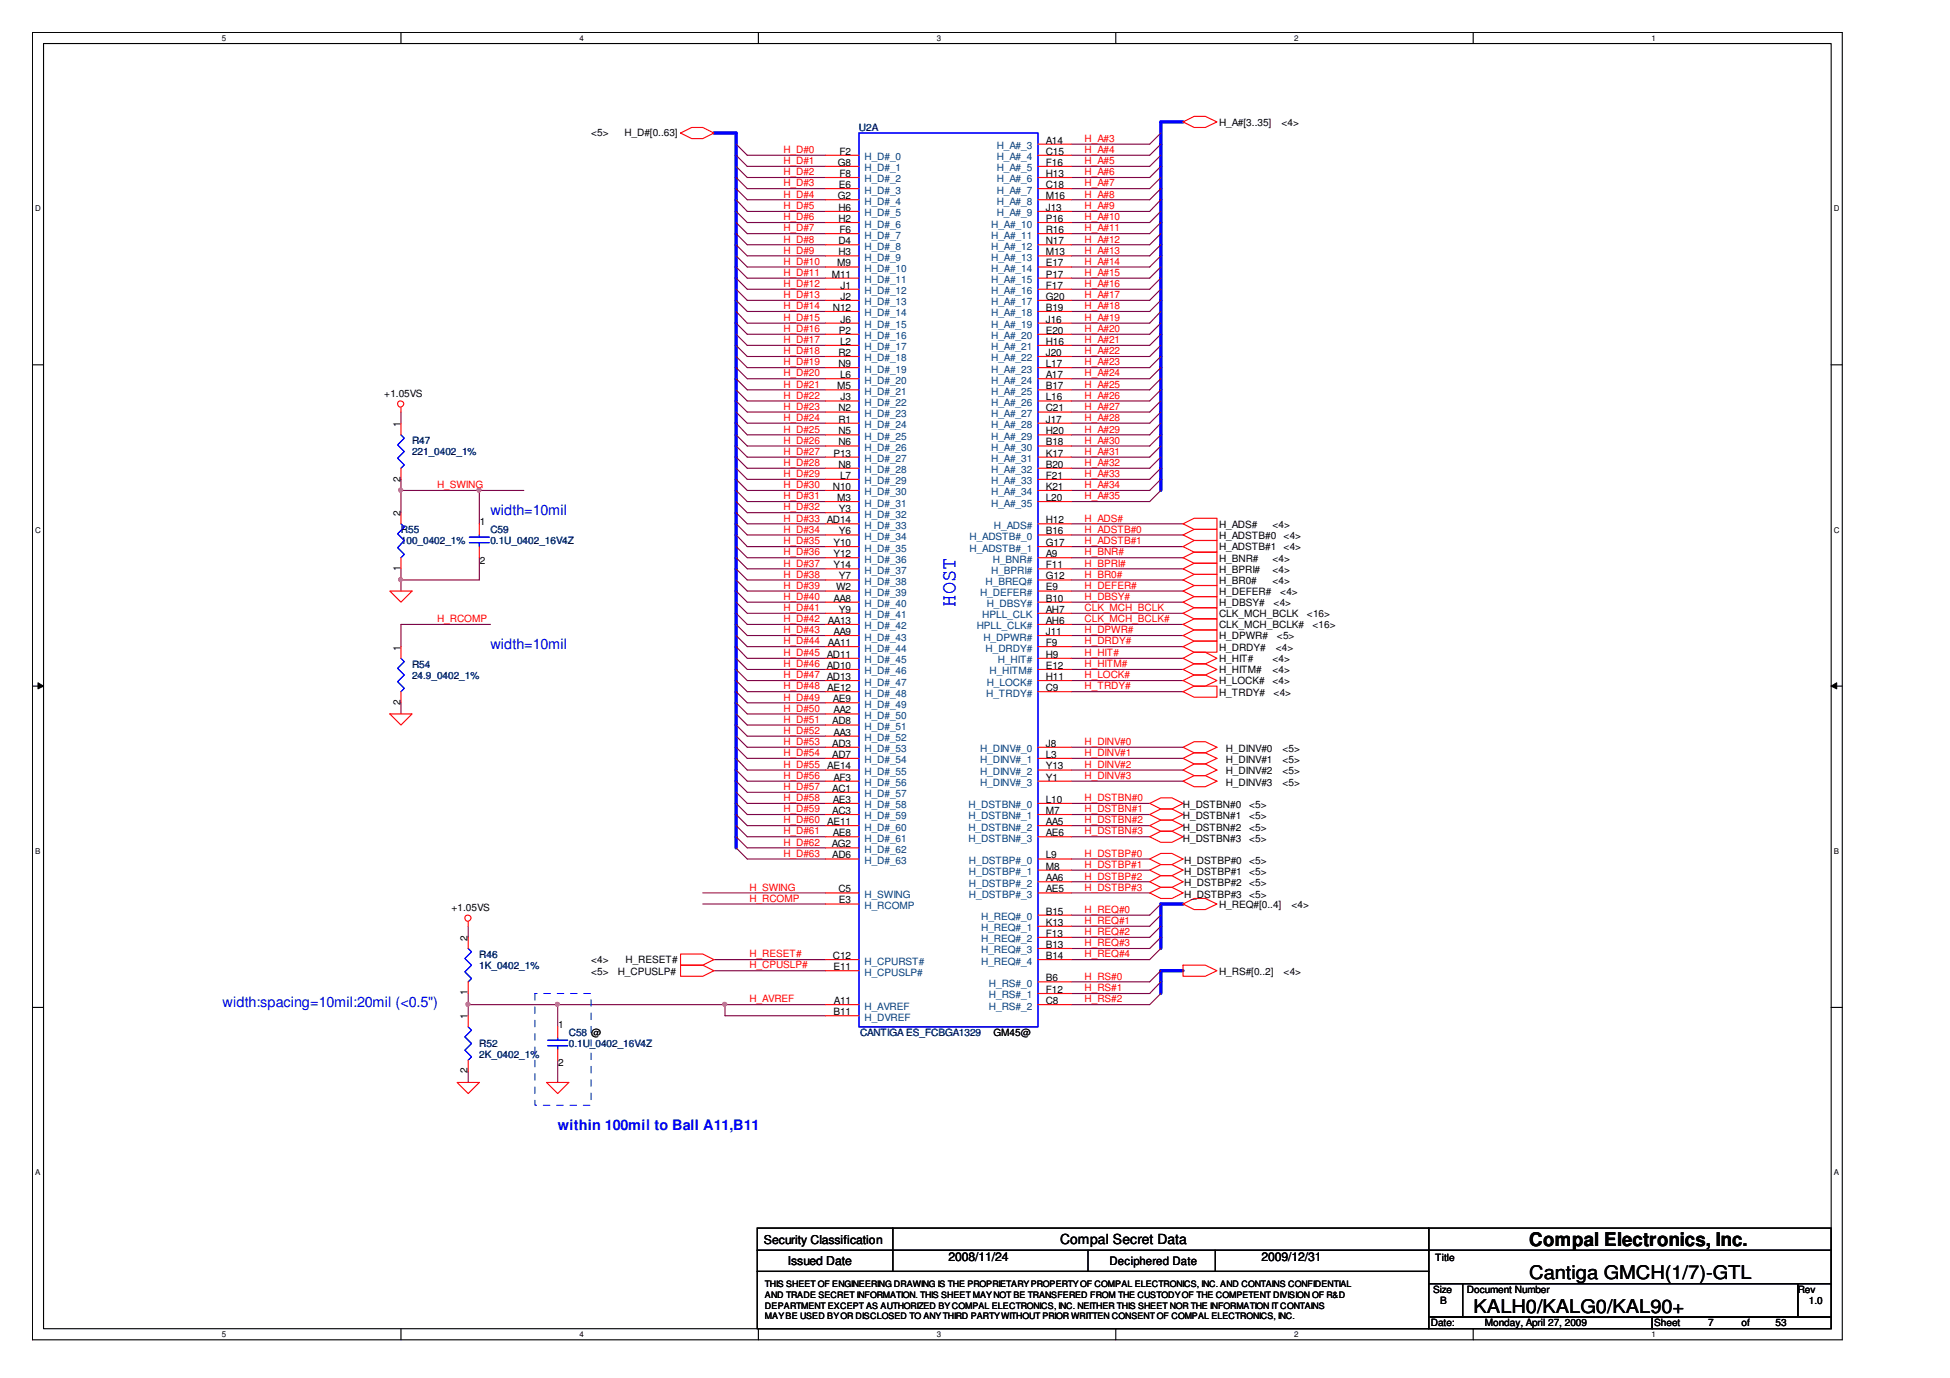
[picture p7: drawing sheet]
<svg xmlns="http://www.w3.org/2000/svg" width="297mm" height="210mm" viewBox="0 0 297 210" stroke-linecap="round" stroke-linejoin="round" font-family="sans-serif">
<defs><g id="words">
<text font-size="3.2" fill="#00f" x="145.6" y="92.4" transform="rotate(-90 145.6 92.4)">HOST</text>
<g font-size="2.9">
<text x="232.9" y="189.8">Compal Electronics, Inc.</text>
<text x="232.9" y="194.8">Cantiga GMCH(1/7)-GTL</text>
<text x="224.5" y="199.9">KALH0/KALG0/KAL90+</text>
</g>
<g font-size="2.2" fill="#00f">
<text x="74.7" y="78.5">width=10mil</text>
<text x="74.7" y="98.9">width=10mil</text>
<text x="33.9" y="153.4">width:spacing=10mil:20mil (&lt;0.5&quot;)</text>
<text x="84.9" y="172.1">within 100mil to Ball A11,B11</text>
</g>
<text font-size="2.1" x="161.5" y="189.5">Compal Secret Data</text>
<g font-size="1.9">
<text x="116.4" y="189.4">Security Classification</text>
<text x="120" y="192.6">Issued Date</text>
<text x="144.5" y="192.1">2008/11/24</text>
<text x="192.1" y="192.1">2009/12/31</text>
</g>
<text font-size="1.8" x="169" y="192.7">Deciphered Date</text>
<g font-size="1.5">
<text x="90" y="20.7">&lt;5&gt;</text>
<text x="95.1" y="20.7">H_D#[0..63]</text>
<text x="127.9" y="23.6">F2</text>
<text x="159.3" y="21.9">A14</text>
<text x="159.3" y="23.6">C15</text>
<text x="185.7" y="19.2">H_A#[3..35]</text>
<text x="195.2" y="19.2">&lt;4&gt;</text>
<text x="127.6" y="25.3">G8</text>
<text x="127.8" y="28.6">E6</text>
<text x="127.9" y="27">F8</text>
<text x="159.3" y="25.3">F16</text>
<text x="159.3" y="27">H13</text>
<text x="159.3" y="28.6">C18</text>
<text x="127.6" y="30.3">G2</text>
<text x="127.7" y="32.1">H6</text>
<text x="127.7" y="33.8">H2</text>
<text x="127.9" y="35.5">F6</text>
<text x="159.3" y="30.3">M16</text>
<text x="159.3" y="32.1">J13</text>
<text x="159.3" y="33.8">P16</text>
<text x="159.3" y="35.5">R16</text>
<text x="127.5" y="40.6">M9</text>
<text x="127.7" y="37.2">D4</text>
<text x="127.7" y="38.9">H3</text>
<text x="159.3" y="37.2">N17</text>
<text x="159.3" y="38.9">M13</text>
<text x="159.3" y="40.6">E17</text>
<text x="126.7" y="42.3">M11</text>
<text x="126.9" y="47.4">N12</text>
<text x="128" y="44">J1</text>
<text x="128" y="45.7">J2</text>
<text x="159.3" y="42.3">P17</text>
<text x="159.3" y="44">F17</text>
<text x="159.3" y="45.7">G20</text>
<text x="159.3" y="47.4">B19</text>
<text x="127.8" y="50.8">P2</text>
<text x="128" y="52.5">L2</text>
<text x="128" y="49.1">J6</text>
<text x="159.3" y="49.1">J16</text>
<text x="159.3" y="50.8">E20</text>
<text x="159.3" y="52.5">H16</text>
<text x="127.5" y="59.3">M5</text>
<text x="127.7" y="54.2">R2</text>
<text x="127.7" y="55.9">N9</text>
<text x="128" y="57.6">L6</text>
<text x="159.3" y="54.2">J20</text>
<text x="159.3" y="55.9">L17</text>
<text x="159.3" y="57.6">A17</text>
<text x="159.3" y="59.3">B17</text>
<text x="58.5" y="60.5">+1.05VS</text>
<text x="61" y="65.1" transform="rotate(-90 61 65.1)">1</text>
<text x="127.7" y="62.7">N2</text>
<text x="127.7" y="64.4">R1</text>
<text x="128" y="61">J3</text>
<text x="159.3" y="61">L16</text>
<text x="159.3" y="62.7">C21</text>
<text x="159.3" y="64.4">J17</text>
<text x="126.9" y="69.5">P13</text>
<text x="127.7" y="66.2">N5</text>
<text x="127.7" y="67.8">N6</text>
<text x="127.7" y="71.2">N8</text>
<text x="159.3" y="66.2">H20</text>
<text x="159.3" y="67.8">B18</text>
<text x="159.3" y="69.5">K17</text>
<text x="159.3" y="71.2">B20</text>
<text x="61" y="73.3" transform="rotate(-90 61 73.3)">2</text>
<text x="126.9" y="74.6">N10</text>
<text x="127.5" y="76.3">M3</text>
<text x="128" y="72.9">L7</text>
<text x="159.3" y="72.9">F21</text>
<text x="159.3" y="74.6">K21</text>
<text x="159.3" y="76.3">L20</text>
<text x="61" y="78.6" transform="rotate(-90 61 78.6)">2</text>
<text x="73.1" y="80">1</text>
<text x="126.9" y="83.2">Y10</text>
<text x="127.8" y="78">Y3</text>
<text x="127.8" y="81.4">Y6</text>
<text x="159.3" y="81.4">B16</text>
<text x="159.3" y="83.2">G17</text>
<text x="159.3" y="79.7">H12</text>
<text x="185.7" y="83.8">H_ADSTB#1</text>
<text x="185.7" y="82.1">H_ADSTB#0</text>
<text x="185.7" y="80.4">H_ADS#</text>
<text x="193.8" y="80.4">&lt;4&gt;</text>
<text x="195.5" y="83.8">&lt;4&gt;</text>
<text x="195.5" y="82.1">&lt;4&gt;</text>
<text x="61" y="87" transform="rotate(-90 61 87)">1</text>
<text x="73.1" y="85.9">2</text>
<text x="126.9" y="84.9">Y12</text>
<text x="126.9" y="86.6">Y14</text>
<text x="127.4" y="89.9">W2</text>
<text x="127.8" y="88.3">Y7</text>
<text x="159.3" y="86.6">F11</text>
<text x="159.3" y="88.3">G12</text>
<text x="159.3" y="89.9">E9</text>
<text x="159.3" y="84.9">A9</text>
<text x="185.7" y="88.9">H_BR0#</text>
<text x="185.7" y="85.5">H_BNR#</text>
<text x="185.7" y="87.2">H_BPRI#</text>
<text x="193.8" y="85.5">&lt;4&gt;</text>
<text x="193.8" y="88.9">&lt;4&gt;</text>
<text x="193.8" y="87.2">&lt;4&gt;</text>
<text x="126.1" y="95">AA13</text>
<text x="126.9" y="91.6">AA8</text>
<text x="127.8" y="93.3">Y9</text>
<text x="159.3" y="93.3">AH7</text>
<text x="159.3" y="95">AH6</text>
<text x="159.3" y="91.6">B10</text>
<text x="185.7" y="90.6">H_DEFER#</text>
<text x="185.7" y="92.3">H_DBSY#</text>
<text x="185.7" y="95.7">CLK_MCH_BCLK#</text>
<text x="185.7" y="94">CLK_MCH_BCLK</text>
<text x="194" y="92.3">&lt;4&gt;</text>
<text x="195" y="90.6">&lt;4&gt;</text>
<text x="199.1" y="94">&lt;16&gt;</text>
<text x="199.9" y="95.7">&lt;16&gt;</text>
<text x="61" y="99.1" transform="rotate(-90 61 99.1)">1</text>
<text x="126.1" y="98.4">AA11</text>
<text x="126.9" y="96.7">AA9</text>
<text x="159.3" y="98.4">F9</text>
<text x="159.3" y="100.2">H9</text>
<text x="159.3" y="96.7">J11</text>
<text x="159.3" y="101.9">E12</text>
<text x="185.7" y="97.4">H_DPWR#</text>
<text x="185.7" y="99.1">H_DRDY#</text>
<text x="185.7" y="100.8">H_HIT#</text>
<text x="193.8" y="100.8">&lt;4&gt;</text>
<text x="194.3" y="99.1">&lt;4&gt;</text>
<text x="194.5" y="97.4">&lt;5&gt;</text>
<text x="61" y="107.4" transform="rotate(-90 61 107.4)">2</text>
<text x="126" y="105.3">AE12</text>
<text x="126.9" y="107">AE9</text>
<text x="159.3" y="105.3">C9</text>
<text x="159.3" y="103.6">H11</text>
<text x="185.7" y="105.9">H_TRDY#</text>
<text x="185.7" y="102.6">H_HITM#</text>
<text x="185.7" y="104.3">H_LOCK#</text>
<text x="193.8" y="102.6">&lt;4&gt;</text>
<text x="193.8" y="104.3">&lt;4&gt;</text>
<text x="194" y="105.9">&lt;4&gt;</text>
<text x="126.8" y="110.3">AD8</text>
<text x="126.8" y="113.7">AD3</text>
<text x="126.9" y="108.7">AA2</text>
<text x="126.9" y="112">AA3</text>
<text x="159.3" y="113.7">J8</text>
<text x="126" y="117.2">AE14</text>
<text x="126.8" y="115.4">AD7</text>
<text x="126.9" y="118.9">AF3</text>
<text x="159.3" y="115.4">L3</text>
<text x="159.3" y="117.2">Y13</text>
<text x="159.3" y="118.9">Y1</text>
<text x="186.7" y="114.6">H_DINV#0</text>
<text x="186.7" y="116.3">H_DINV#1</text>
<text x="186.7" y="118">H_DINV#2</text>
<text x="186.7" y="119.7">H_DINV#3</text>
<text x="195.4" y="114.6">&lt;5&gt;</text>
<text x="195.4" y="116.3">&lt;5&gt;</text>
<text x="195.4" y="118">&lt;5&gt;</text>
<text x="195.4" y="119.7">&lt;5&gt;</text>
<text x="126" y="125.7">AE11</text>
<text x="126.8" y="120.6">AC1</text>
<text x="126.8" y="124">AC3</text>
<text x="126.9" y="122.3">AE3</text>
<text x="159.3" y="122.3">L10</text>
<text x="159.3" y="124">M7</text>
<text x="159.3" y="125.7">AA5</text>
<text x="180.2" y="123.1">H_DSTBN#0</text>
<text x="180.2" y="124.8">H_DSTBN#1</text>
<text x="190.3" y="123.1">&lt;5&gt;</text>
<text x="190.3" y="124.8">&lt;5&gt;</text>
<text x="126.7" y="129.1">AG2</text>
<text x="126.8" y="130.8">AD6</text>
<text x="126.9" y="127.4">AE8</text>
<text x="159.3" y="130.8">L9</text>
<text x="159.3" y="127.4">AE6</text>
<text x="180.2" y="126.5">H_DSTBN#2</text>
<text x="180.2" y="128.2">H_DSTBN#3</text>
<text x="180.4" y="131.6">H_DSTBP#0</text>
<text x="190.3" y="126.5">&lt;5&gt;</text>
<text x="190.3" y="128.2">&lt;5&gt;</text>
<text x="190.3" y="131.6">&lt;5&gt;</text>
<text x="127.7" y="135.9">C5</text>
<text x="127.8" y="137.6">E3</text>
<text x="159.3" y="132.4">M8</text>
<text x="159.3" y="134.2">AA6</text>
<text x="159.3" y="135.9">AE5</text>
<text x="180.4" y="133.3">H_DSTBP#1</text>
<text x="180.4" y="135">H_DSTBP#2</text>
<text x="180.4" y="136.8">H_DSTBP#3</text>
<text x="190.3" y="133.3">&lt;5&gt;</text>
<text x="190.3" y="135">&lt;5&gt;</text>
<text x="190.3" y="136.8">&lt;5&gt;</text>
<text x="68.8" y="138.8">+1.05VS</text>
<text x="71.2" y="143.3" transform="rotate(-90 71.2 143.3)">2</text>
<text x="159.3" y="139.3">B15</text>
<text x="159.3" y="141">K13</text>
<text x="159.3" y="142.7">F13</text>
<text x="185.7" y="138.3">H_REQ#[0..4]</text>
<text x="196.7" y="138.3">&lt;4&gt;</text>
<text x="90" y="148.4">&lt;5&gt;</text>
<text x="90" y="146.8">&lt;4&gt;</text>
<text x="94.1" y="148.4">H_CPUSLP#</text>
<text x="95.3" y="146.8">H_RESET#</text>
<text x="126.9" y="146.1">C12</text>
<text x="126.9" y="147.8">E11</text>
<text x="159.3" y="144.4">B13</text>
<text x="159.3" y="146.1">B14</text>
<text x="159.3" y="149.5">B6</text>
<text x="185.7" y="148.4">H_RS#[0..2]</text>
<text x="195.5" y="148.4">&lt;4&gt;</text>
<text x="71.2" y="155.2" transform="rotate(-90 71.2 155.2)">1</text>
<text x="71.2" y="151.6" transform="rotate(-90 71.2 151.6)">1</text>
<text x="126.9" y="154.6">B11</text>
<text x="127" y="152.9">A11</text>
<text x="159.3" y="151.2">F12</text>
<text x="159.3" y="152.9">C8</text>
<text x="85" y="156.6">1</text>
<text x="151.3" y="157.8">GM45@</text>
<text x="71.2" y="163.5" transform="rotate(-90 71.2 163.5)">2</text>
<text x="85" y="162.4">2</text>
<text x="218.3" y="197">Size</text>
<text x="218.6" y="192.1">Title</text>
<text x="223.5" y="197">Document Number</text>
<text x="273.8" y="197">Rev</text>
<text x="218" y="202">Date:</text>
<text x="219.4" y="198.7">B</text>
<text x="226.2" y="202">Monday, April 27, 2009</text>
<text x="252" y="202">Sheet</text>
<text x="260.2" y="202">7</text>
<text x="265.3" y="202">of</text>
<text x="270.5" y="202">53</text>
<text x="275.5" y="198.7">1.0</text>
</g>
<g font-size="1.5" fill="#f00">
<text x="119.3" y="23.3">H_D#0</text>
<text x="165.2" y="21.6">H_A#3</text>
<text x="165.2" y="23.3">H_A#4</text>
<text x="119.3" y="25">H_D#1</text>
<text x="119.3" y="26.7">H_D#2</text>
<text x="119.3" y="28.4">H_D#3</text>
<text x="165.2" y="25">H_A#5</text>
<text x="165.2" y="26.7">H_A#6</text>
<text x="165.2" y="28.4">H_A#7</text>
<text x="119.3" y="30.1">H_D#4</text>
<text x="119.3" y="31.9">H_D#5</text>
<text x="119.3" y="33.6">H_D#6</text>
<text x="119.3" y="35.2">H_D#7</text>
<text x="165.2" y="35.2">H_A#11</text>
<text x="165.2" y="30.1">H_A#8</text>
<text x="165.2" y="33.6">H_A#10</text>
<text x="165.2" y="31.9">H_A#9</text>
<text x="119.3" y="38.6">H_D#9</text>
<text x="119.3" y="36.9">H_D#8</text>
<text x="119.3" y="40.3">H_D#10</text>
<text x="165.2" y="36.9">H_A#12</text>
<text x="165.2" y="38.6">H_A#13</text>
<text x="165.2" y="40.3">H_A#14</text>
<text x="119.3" y="42">H_D#11</text>
<text x="119.3" y="45.4">H_D#13</text>
<text x="119.3" y="47.1">H_D#14</text>
<text x="119.3" y="43.7">H_D#12</text>
<text x="165.2" y="42">H_A#15</text>
<text x="165.2" y="45.4">H_A#17</text>
<text x="165.2" y="47.1">H_A#18</text>
<text x="165.2" y="43.7">H_A#16</text>
<text x="119.3" y="48.9">H_D#15</text>
<text x="119.3" y="52.3">H_D#17</text>
<text x="119.3" y="50.6">H_D#16</text>
<text x="119.3" y="54">H_D#18</text>
<text x="165.2" y="52.3">H_A#21</text>
<text x="165.2" y="50.6">H_A#20</text>
<text x="165.2" y="54">H_A#22</text>
<text x="165.2" y="48.9">H_A#19</text>
<text x="119.3" y="55.7">H_D#19</text>
<text x="119.3" y="59">H_D#21</text>
<text x="119.3" y="57.3">H_D#20</text>
<text x="165.2" y="55.7">H_A#23</text>
<text x="165.2" y="59">H_A#25</text>
<text x="165.2" y="57.3">H_A#24</text>
<text x="119.3" y="60.7">H_D#22</text>
<text x="119.3" y="62.4">H_D#23</text>
<text x="119.3" y="65.9">H_D#25</text>
<text x="119.3" y="64.1">H_D#24</text>
<text x="165.2" y="60.7">H_A#26</text>
<text x="165.2" y="62.4">H_A#27</text>
<text x="165.2" y="64.1">H_A#28</text>
<text x="165.2" y="65.9">H_A#29</text>
<text x="119.3" y="69.3">H_D#27</text>
<text x="119.3" y="71">H_D#28</text>
<text x="119.3" y="67.6">H_D#26</text>
<text x="165.2" y="69.3">H_A#31</text>
<text x="165.2" y="67.6">H_A#30</text>
<text x="165.2" y="71">H_A#32</text>
<text x="66.6" y="74.4">H_SWING</text>
<text x="119.3" y="72.7">H_D#29</text>
<text x="119.3" y="74.4">H_D#30</text>
<text x="119.3" y="76.1">H_D#31</text>
<text x="119.3" y="77.8">H_D#32</text>
<text x="165.2" y="72.7">H_A#33</text>
<text x="165.2" y="74.4">H_A#34</text>
<text x="165.2" y="76.1">H_A#35</text>
<text x="119.3" y="82.9">H_D#35</text>
<text x="119.3" y="79.4">H_D#33 AD14</text>
<text x="119.3" y="81.1">H_D#34</text>
<text x="165.2" y="82.9">H_ADSTB#1</text>
<text x="165.2" y="79.4">H_ADS#</text>
<text x="165.2" y="81.1">H_ADSTB#0</text>
<text x="119.3" y="86.3">H_D#37</text>
<text x="119.3" y="88">H_D#38</text>
<text x="119.3" y="89.7">H_D#39</text>
<text x="119.3" y="84.6">H_D#36</text>
<text x="165.2" y="84.6">H_BNR#</text>
<text x="165.2" y="86.3">H_BPRI#</text>
<text x="165.2" y="88">H_BR0#</text>
<text x="165.2" y="89.7">H_DEFER#</text>
<text x="66.6" y="94.8">H_RCOMP</text>
<text x="119.3" y="93.1">H_D#41</text>
<text x="119.3" y="91.4">H_D#40</text>
<text x="119.3" y="94.8">H_D#42</text>
<text x="165.2" y="91.4">H_DBSY#</text>
<text x="165.2" y="94.8">CLK_MCH_BCLK#</text>
<text x="165.2" y="93.1">CLK_MCH_BCLK</text>
<text x="119.3" y="96.5">H_D#43</text>
<text x="119.3" y="99.9">H_D#45 AD11</text>
<text x="119.3" y="101.6">H_D#46 AD10</text>
<text x="119.3" y="98.2">H_D#44</text>
<text x="165.2" y="99.9">H_HIT#</text>
<text x="165.2" y="96.5">H_DPWR#</text>
<text x="165.2" y="101.6">H_HITM#</text>
<text x="165.2" y="98.2">H_DRDY#</text>
<text x="119.3" y="103.3">H_D#47 AD13</text>
<text x="119.3" y="106.7">H_D#49</text>
<text x="119.3" y="105">H_D#48</text>
<text x="165.2" y="103.3">H_LOCK#</text>
<text x="165.2" y="105">H_TRDY#</text>
<text x="119.3" y="110.1">H_D#51</text>
<text x="119.3" y="113.5">H_D#53</text>
<text x="119.3" y="111.8">H_D#52</text>
<text x="119.3" y="108.4">H_D#50</text>
<text x="165.2" y="113.5">H_DINV#0</text>
<text x="119.3" y="115.2">H_D#54</text>
<text x="119.3" y="117">H_D#55</text>
<text x="119.3" y="118.6">H_D#56</text>
<text x="165.2" y="117">H_DINV#2</text>
<text x="165.2" y="118.6">H_DINV#3</text>
<text x="165.2" y="115.2">H_DINV#1</text>
<text x="119.3" y="123.7">H_D#59</text>
<text x="119.3" y="120.3">H_D#57</text>
<text x="119.3" y="125.4">H_D#60</text>
<text x="119.3" y="122">H_D#58</text>
<text x="165.2" y="123.7">H_DSTBN#1</text>
<text x="165.2" y="122">H_DSTBN#0</text>
<text x="165.2" y="125.4">H_DSTBN#2</text>
<text x="119.3" y="127.1">H_D#61</text>
<text x="119.3" y="128.8">H_D#62</text>
<text x="119.3" y="130.5">H_D#63</text>
<text x="165.2" y="130.5">H_DSTBP#0</text>
<text x="165.2" y="127.1">H_DSTBN#3</text>
<text x="114.2" y="137.4">H_RCOMP</text>
<text x="114.2" y="135.7">H_SWING</text>
<text x="165.2" y="134">H_DSTBP#2</text>
<text x="165.2" y="135.7">H_DSTBP#3</text>
<text x="165.2" y="132.2">H_DSTBP#1</text>
<text x="165.2" y="139.1">H_REQ#0</text>
<text x="165.2" y="142.4">H_REQ#2</text>
<text x="165.2" y="140.7">H_REQ#1</text>
<text x="114.2" y="147.5">H_CPUSLP#</text>
<text x="114.2" y="145.8">H_RESET#</text>
<text x="165.2" y="149.2">H_RS#0</text>
<text x="165.2" y="145.8">H_REQ#4</text>
<text x="165.2" y="144.1">H_REQ#3</text>
<text x="114.2" y="152.7">H_AVREF</text>
<text x="165.2" y="152.7">H_RS#2</text>
<text x="165.2" y="151">H_RS#1</text>
</g>
<g font-size="1.5" fill="#00007f">
<text x="130.8" y="20">U2A</text>
<text x="62.8" y="67.7">R47</text>
<text x="62.8" y="69.4">221_0402_1%</text>
<text x="61.1" y="81.2">R55</text>
<text x="61.1" y="82.9">100_0402_1%</text>
<text x="74.7" y="81.2">C59</text>
<text x="74.7" y="82.9">0.1U_0402_16V4Z</text>
<text x="62.8" y="101.7">R54</text>
<text x="62.8" y="103.4">24.9_0402_1%</text>
<text x="73" y="145.9">R46</text>
<text x="73" y="147.6">1K_0402_1%</text>
<text x="73" y="159.5">R52</text>
<text x="73" y="161.2">2K_0402_1%</text>
<text x="86.6" y="157.8">C58 @</text>
<text x="86.6" y="159.5">0.1U_0402_16V4Z</text>
<text x="131" y="157.8">CANTIGA ES_FCBGA1329</text>
</g>
<g font-size="1.5" fill="#003f7f">
<text x="151.8" y="22.7">H_A#_3</text>
<text x="131.7" y="24.4">H_D#_0</text>
<text x="131.7" y="26.1">H_D#_1</text>
<text x="131.7" y="27.8">H_D#_2</text>
<text x="131.7" y="29.5">H_D#_3</text>
<text x="151.8" y="24.4">H_A#_4</text>
<text x="151.8" y="26.1">H_A#_5</text>
<text x="151.8" y="27.8">H_A#_6</text>
<text x="151.8" y="29.5">H_A#_7</text>
<text x="131.7" y="31.2">H_D#_4</text>
<text x="131.7" y="33">H_D#_5</text>
<text x="131.7" y="34.7">H_D#_6</text>
<text x="151" y="34.7">H_A#_10</text>
<text x="151.8" y="31.2">H_A#_8</text>
<text x="151.8" y="33">H_A#_9</text>
<text x="131.7" y="36.4">H_D#_7</text>
<text x="131.7" y="38">H_D#_8</text>
<text x="131.7" y="39.7">H_D#_9</text>
<text x="131.7" y="41.4">H_D#_10</text>
<text x="151" y="36.4">H_A#_11</text>
<text x="151" y="38">H_A#_12</text>
<text x="151" y="39.7">H_A#_13</text>
<text x="151" y="41.4">H_A#_14</text>
<text x="131.7" y="43.1">H_D#_11</text>
<text x="131.7" y="44.8">H_D#_12</text>
<text x="131.7" y="46.5">H_D#_13</text>
<text x="151" y="43.1">H_A#_15</text>
<text x="151" y="44.8">H_A#_16</text>
<text x="151" y="46.5">H_A#_17</text>
<text x="131.7" y="48.2">H_D#_14</text>
<text x="131.7" y="50">H_D#_15</text>
<text x="131.7" y="51.7">H_D#_16</text>
<text x="131.7" y="53.4">H_D#_17</text>
<text x="151" y="48.2">H_A#_18</text>
<text x="151" y="50">H_A#_19</text>
<text x="151" y="51.7">H_A#_20</text>
<text x="151" y="53.4">H_A#_21</text>
<text x="131.7" y="55.1">H_D#_18</text>
<text x="131.7" y="56.8">H_D#_19</text>
<text x="131.7" y="58.4">H_D#_20</text>
<text x="151" y="55.1">H_A#_22</text>
<text x="151" y="56.8">H_A#_23</text>
<text x="151" y="58.4">H_A#_24</text>
<text x="131.7" y="60.1">H_D#_21</text>
<text x="131.7" y="61.8">H_D#_22</text>
<text x="131.7" y="63.5">H_D#_23</text>
<text x="131.7" y="65.2">H_D#_24</text>
<text x="151" y="60.1">H_A#_25</text>
<text x="151" y="61.8">H_A#_26</text>
<text x="151" y="63.5">H_A#_27</text>
<text x="151" y="65.2">H_A#_28</text>
<text x="131.7" y="67">H_D#_25</text>
<text x="131.7" y="68.7">H_D#_26</text>
<text x="131.7" y="70.4">H_D#_27</text>
<text x="151" y="67">H_A#_29</text>
<text x="151" y="68.7">H_A#_30</text>
<text x="151" y="70.4">H_A#_31</text>
<text x="131.7" y="72.1">H_D#_28</text>
<text x="131.7" y="73.8">H_D#_29</text>
<text x="131.7" y="75.5">H_D#_30</text>
<text x="131.7" y="77.2">H_D#_31</text>
<text x="151" y="72.1">H_A#_32</text>
<text x="151" y="73.8">H_A#_33</text>
<text x="151" y="75.5">H_A#_34</text>
<text x="151" y="77.2">H_A#_35</text>
<text x="131.7" y="78.9">H_D#_32</text>
<text x="131.7" y="80.5">H_D#_33</text>
<text x="131.7" y="82.2">H_D#_34</text>
<text x="147.7" y="82.2">H_ADSTB#_0</text>
<text x="151.4" y="80.5">H_ADS#</text>
<text x="131.7" y="84">H_D#_35</text>
<text x="131.7" y="85.7">H_D#_36</text>
<text x="131.7" y="87.4">H_D#_37</text>
<text x="131.7" y="89.1">H_D#_38</text>
<text x="147.7" y="84">H_ADSTB#_1</text>
<text x="150.1" y="89.1">H_BREQ#</text>
<text x="151" y="87.4">H_BPRI#</text>
<text x="151.2" y="85.7">H_BNR#</text>
<text x="131.7" y="90.8">H_D#_39</text>
<text x="131.7" y="92.5">H_D#_40</text>
<text x="131.7" y="94.2">H_D#_41</text>
<text x="131.7" y="95.9">H_D#_42</text>
<text x="148.8" y="95.9">HPLL_CLK#</text>
<text x="149.3" y="90.8">H_DEFER#</text>
<text x="149.6" y="94.2">HPLL_CLK</text>
<text x="150.3" y="92.5">H_DBSY#</text>
<text x="131.7" y="97.6">H_D#_43</text>
<text x="131.7" y="99.3">H_D#_44</text>
<text x="131.7" y="101">H_D#_45</text>
<text x="149.8" y="97.6">H_DPWR#</text>
<text x="150.1" y="99.3">H_DRDY#</text>
<text x="152" y="101">H_HIT#</text>
<text x="131.7" y="102.7">H_D#_46</text>
<text x="131.7" y="104.4">H_D#_47</text>
<text x="131.7" y="106.1">H_D#_48</text>
<text x="131.7" y="107.8">H_D#_49</text>
<text x="150.2" y="106.1">H_TRDY#</text>
<text x="150.3" y="104.4">H_LOCK#</text>
<text x="150.7" y="102.7">H_HITM#</text>
<text x="131.7" y="109.5">H_D#_50</text>
<text x="131.7" y="111.2">H_D#_51</text>
<text x="131.7" y="112.9">H_D#_52</text>
<text x="131.7" y="114.6">H_D#_53</text>
<text x="131.7" y="116.3">H_D#_54</text>
<text x="131.7" y="118.1">H_D#_55</text>
<text x="131.7" y="119.7">H_D#_56</text>
<text x="149.3" y="114.6">H_DINV#_0</text>
<text x="149.3" y="116.3">H_DINV#_1</text>
<text x="149.3" y="118.1">H_DINV#_2</text>
<text x="149.3" y="119.7">H_DINV#_3</text>
<text x="131.7" y="121.4">H_D#_57</text>
<text x="131.7" y="123.1">H_D#_58</text>
<text x="131.7" y="124.8">H_D#_59</text>
<text x="147.5" y="123.1">H_DSTBN#_0</text>
<text x="147.5" y="124.8">H_DSTBN#_1</text>
<text x="131.7" y="126.5">H_D#_60</text>
<text x="131.7" y="128.2">H_D#_61</text>
<text x="131.7" y="129.9">H_D#_62</text>
<text x="131.7" y="131.6">H_D#_63</text>
<text x="147.5" y="126.5">H_DSTBN#_2</text>
<text x="147.5" y="128.2">H_DSTBN#_3</text>
<text x="147.6" y="131.6">H_DSTBP#_0</text>
<text x="131.7" y="136.8">H_SWING</text>
<text x="147.6" y="133.3">H_DSTBP#_1</text>
<text x="147.6" y="135.1">H_DSTBP#_2</text>
<text x="147.6" y="136.8">H_DSTBP#_3</text>
<text x="131.7" y="138.5">H_RCOMP</text>
<text x="149.5" y="140.2">H_REQ#_0</text>
<text x="149.5" y="141.8">H_REQ#_1</text>
<text x="149.5" y="143.5">H_REQ#_2</text>
<text x="131.7" y="146.9">H_CPURST#</text>
<text x="131.7" y="148.6">H_CPUSLP#</text>
<text x="149.5" y="145.2">H_REQ#_3</text>
<text x="149.5" y="146.9">H_REQ#_4</text>
<text x="131.7" y="153.8">H_AVREF</text>
<text x="131.7" y="155.5">H_DVREF</text>
<text x="150.7" y="150.3">H_RS#_0</text>
<text x="150.7" y="152.1">H_RS#_1</text>
<text x="150.7" y="153.8">H_RS#_2</text>
</g>
<g font-size="1.4">
<text x="116.5" y="196.1">THIS SHEET OF ENGINEERING DRAWING IS THE PROPRIETARY PROPERTY OF COMPAL ELECTRONICS, INC. AND CONTAINS CONFIDENTIAL</text>
<text x="116.5" y="197.7">AND TRADE SECRET INFORMATION. THIS SHEET MAY NOT BE TRANSFERED FROM THE CUSTODY OF THE COMPETENT DIVISION OF R&amp;D</text>
<text x="116.5" y="199.3">DEPARTMENT EXCEPT AS AUTHORIZED BY COMPAL ELECTRONICS, INC. NEITHER THIS SHEET NOR THE INFORMATION IT CONTAINS</text>
<text x="116.5" y="200.9">MAY BE USED BY OR DISCLOSED TO ANY THIRD PARTY WITHOUT PRIOR WRITTEN CONSENT OF COMPAL ELECTRONICS, INC.</text>
</g>
<g font-size="1.2">
<text x="33.8" y="6.2">5</text>
<text x="88.3" y="6.2">4</text>
<text x="142.7" y="6.2">3</text>
<text x="197.1" y="6.2">2</text>
<text x="251.6" y="6.2">1</text>
<text x="5.4" y="32.2">D</text>
<text x="279.3" y="32.2">D</text>
<text x="5.4" y="81.1">C</text>
<text x="279.3" y="81.1">C</text>
<text x="5.4" y="130.1">B</text>
<text x="279.3" y="130.1">B</text>
<text x="5.4" y="179">A</text>
<text x="279.3" y="179">A</text>
<text x="33.8" y="203.7">5</text>
<text x="88.3" y="203.7">4</text>
<text x="142.7" y="203.7">3</text>
<text x="197.1" y="203.7">2</text>
<text x="251.6" y="203.7">1</text>
</g>
</g></defs>
<path d="M4.9 4.9h275.7v199.2h-275.7zM6.6 6.6h272.3v195.8h-272.3z" fill="none" stroke="#000" stroke-width=".17"/>
<g fill="#fff">
<path d="M33.8 5.1h.6v1.4h-.6z"/>
<path d="M33.8 202.6h.6v1.3h-.6z"/>
</g>
<path d="M61.1 4.9v1.7M61.1 202.4v1.7" fill="none" stroke="#000" stroke-width=".17"/>
<g fill="#fff">
<path d="M88.3 5.1h.5v1.4h-.5z"/>
<path d="M88.3 202.6h.5v1.3h-.5z"/>
</g>
<path d="M115.5 4.9v1.7M115.5 202.4v1.7" fill="none" stroke="#000" stroke-width=".17"/>
<g fill="#fff">
<path d="M142.7 5.1h.6v1.4h-.6z"/>
<path d="M142.7 202.6h.6v1.3h-.6z"/>
</g>
<path d="M170 4.9v1.7M170 202.4v1.7" fill="none" stroke="#000" stroke-width=".17"/>
<g fill="#fff">
<path d="M197.1 5.1h.6v1.4h-.6z"/>
<path d="M197.1 202.6h.6v1.3h-.6z"/>
</g>
<path d="M224.4 4.9v1.7M224.4 202.4v1.7" fill="none" stroke="#000" stroke-width=".17"/>
<g fill="#fff">
<path d="M251.6 5.1h.6v1.4h-.6z"/>
<path d="M251.6 202.6h.6v1.3h-.6z"/>
<path d="M5.4 31.1h.7v1.4h-.7z"/>
<path d="M279.4 31.1h.7v1.4h-.7z"/>
<path d="M5.4 80h.7v1.4h-.7z"/>
<path d="M279.4 80h.7v1.4h-.7z"/>
</g>
<path d="M4.9 55.6h1.7M278.9 55.6h1.7" fill="none" stroke="#000" stroke-width=".17"/>
<g fill="#fff">
<path d="M5.4 129h.7v1.3h-.7z"/>
<path d="M279.4 129h.7v1.3h-.7z"/>
</g>
<path d="M4.9 104.5h1.7M278.9 104.5h1.7" fill="none" stroke="#000" stroke-width=".17"/>
<path d="M5.8 104l.8 .5-.8 .4zM278.9 104.5l.9-.5v.9z" fill="#000"/>
<path d="M5.8 104l.8 .5-.8 .4zM278.9 104.5l.9-.5v.9z" fill="none" stroke="#000" stroke-width=".15"/>
<g fill="#fff">
<path d="M5.4 177.9h.7v1.4h-.7z"/>
<path d="M279.4 177.9h.7v1.4h-.7z"/>
</g>
<path d="M4.9 153.5h1.7M278.9 153.5h1.7" fill="none" stroke="#000" stroke-width=".17"/>
<path d="M61.1 74.7v3.4M61.1 62.8v1.7M73 74.7v5.1M73 88.3h-11.9v1.7" fill="none" stroke="#7f003f" stroke-width=".17"/>
<circle cx="61" cy="88.3" r=".31" fill="#f0f"/>
<circle cx="61" cy="88.3" r=".31" fill="none" stroke="#f0f" stroke-width=".17"/>
<path d="M61.1 73v1.7h11.9M73 85v3.3" fill="none" stroke="#7f003f" stroke-width=".17"/>
<circle cx="73" cy="74.7" r=".31" fill="#f0f"/>
<circle cx="73" cy="74.7" r=".31" fill="none" stroke="#f0f" stroke-width=".17"/>
<circle cx="61" cy="74.7" r=".31" fill="#f0f"/>
<circle cx="61" cy="74.7" r=".31" fill="none" stroke="#f0f" stroke-width=".17"/>
<g fill="none" stroke="#7f003f" stroke-width=".17">
<path d="M113.8 23.7h12M113.8 25.3h12M113.8 27h12M113.8 28.7h12M113.8 30.4h12M113.8 32.2h12M113.8 33.9h12M113.8 35.6h12M113.8 39h12M113.8 37.3h12M163.2 22h11.9M163.2 23.7h11.9"/>
<path d="M163.2 25.3h11.9M163.2 27h11.9M163.2 28.7h11.9M163.2 35.6h11.9M163.2 30.4h11.9M163.2 33.9h11.9M163.2 37.3h11.9M163.2 32.2h11.9M163.2 39h11.9M113.8 42.4h12M113.8 45.8h12M113.8 47.4h12"/>
<path d="M113.8 49.2h12M113.8 44.1h12M113.8 40.7h12M113.8 56h12M113.8 59.4h12M113.8 52.6h12M113.8 50.9h12M113.8 57.7h12M113.8 54.3h12M163.2 42.4h11.9M163.2 45.8h11.9M163.2 40.7h11.9"/>
<path d="M163.2 52.6h11.9M163.2 47.4h11.9M163.2 50.9h11.9M163.2 54.3h11.9M163.2 49.2h11.9M163.2 56h11.9M163.2 59.4h11.9M163.2 57.7h11.9M163.2 44.1h11.9M73 74.7h6.8M113.8 61.1h12M113.8 62.8h12"/>
<path d="M113.8 69.6h12M113.8 73h12M113.8 66.2h12M113.8 74.7h12M113.8 64.5h12M113.8 76.4h12M113.8 71.3h12M113.8 67.9h12M113.8 79.8h12M113.8 78.1h12M163.2 61.1h11.9M163.2 62.8h11.9"/>
<path d="M163.2 69.6h11.9M163.2 64.5h11.9M163.2 67.9h11.9M163.2 66.2h11.9M163.2 73h11.9M163.2 74.7h11.9M163.2 71.3h11.9M163.2 76.4h11.9M163.2 79.8h17M61.1 86.6v1.7M74.7 95.1h-13.6v3.4M113.8 83.3h12"/>
<path d="M113.8 86.6h12M113.8 88.3h12M113.8 90h12M113.8 85h12M113.8 81.5h12M113.8 96.8h12M113.8 93.4h12M113.8 91.7h12M113.8 98.5h12M113.8 95.1h12M163.2 83.3h17M163.2 85h17"/>
<path d="M163.2 86.6h17M163.2 96.8h17M163.2 81.5h17M163.2 91.7h17M163.2 88.3h17M163.2 98.5h17M163.2 90h17M163.2 95.1h17M163.2 93.4h17M61.1 107.1v1.6M113.8 100.3h12M113.8 102h12"/>
<path d="M113.8 103.7h12M113.8 110.4h12M113.8 113.8h12M113.8 107.1h12M113.8 115.5h12M113.8 105.4h12M113.8 112.1h12M113.8 108.7h12M113.8 117.3h12M113.8 119h12M163.2 100.3h17M163.2 103.7h17"/>
<path d="M163.2 102h17M163.2 105.4h17M163.2 117.3h17M163.2 113.8h17M163.2 119h17M163.2 115.5h17M107.1 137.7h18.7M107.1 136h18.7M113.8 124.1h12M113.8 127.5h12M113.8 120.7h12M113.8 129.2h12"/>
<path d="M113.8 130.8h12M113.8 125.8h12M113.8 122.4h12M163.2 139.4h11.9M163.2 130.8h11.9M163.2 134.3h11.9M163.2 136h11.9M163.2 127.5h11.9M163.2 132.5h11.9M163.2 124.1h11.9M163.2 122.4h11.9M163.2 125.8h11.9"/>
<path d="M71.3 151.3v1.7M71.3 141.1v1.7M108.7 147.9h17.1M108.7 146.2h17.1M110.4 153v1.7h15.4M110.4 153h-25.4v3.4M110.4 153h15.4M163.2 149.6h11.9M163.2 146.2h11.9M163.2 142.8h11.9M163.2 144.5h11.9M163.2 141.1h11.9"/>
<path d="M163.2 153h11.9M163.2 151.3h11.9M71.3 163.2v1.7M85 161.5v3.4"/>
</g>
<path d="M176.8 18.6h3.4M108.7 20.3h3.4M176.8 137.7h3.4M176.8 147.9h3.4M176.8 149.6v1.7" fill="none" stroke="#00f" stroke-width=".51"/>
<circle cx="110.4" cy="153" r=".31" fill="#f0f"/>
<circle cx="110.4" cy="153" r=".31" fill="none" stroke="#f0f" stroke-width=".17"/>
<path d="M85 153h-13.7v1.7" fill="none" stroke="#7f003f" stroke-width=".17"/>
<circle cx="84.9" cy="153" r=".31" fill="#f0f"/>
<circle cx="84.9" cy="153" r=".31" fill="none" stroke="#f0f" stroke-width=".17"/>
<circle cx="71.3" cy="153" r=".31" fill="#f0f"/>
<circle cx="71.3" cy="153" r=".31" fill="none" stroke="#f0f" stroke-width=".17"/>
<path d="M176.8 18.6v56.1M112.1 20.3v108.9M176.8 137.7v6.8M176.8 147.9v1.7" fill="none" stroke="#00f" stroke-width=".51"/>
<g fill="none" stroke="#f00" stroke-width=".17">
<path d="M180.2 18.6l1.7-.9h1.7l1.8 .9-1.8 .8h-1.7zM103.7 20.3l1.7-.9h1.7l1.6 .9-1.6 .8h-1.7zM125.8 23.7h5M125.8 25.3h5M125.8 27h5M125.8 28.7h5M125.8 30.4h5M125.8 32.2h5M125.8 33.9h5M125.8 35.6h5M125.8 37.3h5M125.8 39h5"/>
<path d="M158.1 22h5.1M158.1 23.7h5.1M158.1 25.3h5.1M158.1 27h5.1M158.1 28.7h5.1M158.1 30.4h5.1M158.1 32.2h5.1M158.1 33.9h5.1M158.1 35.6h5.1M158.1 37.3h5.1M158.1 39h5.1M125.8 40.7h5"/>
<path d="M125.8 42.4h5M125.8 44.1h5M125.8 45.8h5M125.8 47.4h5M125.8 49.2h5M125.8 50.9h5M125.8 52.6h5M125.8 54.3h5M125.8 56h5M125.8 57.7h5M125.8 59.4h5M158.1 40.7h5.1"/>
<path d="M158.1 42.4h5.1M158.1 44.1h5.1M158.1 45.8h5.1M158.1 47.4h5.1M158.1 49.2h5.1M158.1 50.9h5.1M158.1 52.6h5.1M158.1 54.3h5.1M158.1 56h5.1M158.1 57.7h5.1M158.1 59.4h5.1M61.1 62.1v.7"/>
<path d="M61.1 64.5v1.7M61.1 71.3v1.7M61.1 78.1v1.7M73 79.8v1.7M125.8 61.1h5M125.8 62.8h5M125.8 64.5h5M125.8 66.2h5M125.8 67.9h5M125.8 69.6h5M125.8 71.3h5M125.8 73h5"/>
<path d="M125.8 74.7h5M125.8 76.4h5M125.8 79.8h5M125.8 78.1h5M158.1 61.1h5.1M158.1 62.8h5.1M158.1 64.5h5.1M158.1 66.2h5.1M158.1 67.9h5.1M158.1 69.6h5.1M158.1 71.3h5.1M158.1 73h5.1"/>
<path d="M158.1 74.7h5.1M158.1 76.4h5.1M158.1 79.8h5.1M180.2 79.8l1.7-.9h3.5v1.7h-3.5zM59.4 90h3.4l-1.7 1.7zM61.1 85v1.6M61.1 98.5v1.8M73 83.3v1.7M125.8 81.5h5M125.8 83.3h5M125.8 85h5M125.8 86.6h5"/>
<path d="M125.8 88.3h5M125.8 90h5M125.8 91.7h5M125.8 93.4h5M125.8 95.1h5M125.8 96.8h5M125.8 98.5h5M158.1 81.5h5.1M158.1 83.3h5.1M158.1 85h5.1M158.1 86.6h5.1M158.1 88.3h5.1"/>
<path d="M158.1 90h5.1M158.1 91.7h5.1M158.1 93.4h5.1M158.1 95.1h5.1M158.1 96.8h5.1M158.1 98.5h5.1M180.2 83.3l1.7-1h3.5v1.8h-3.5zM180.2 81.5l1.7-.9h3.5v1.7h-3.5zM180.2 96.8l1.7-.8h3.5v1.7h-3.5zM180.2 98.5l1.7-.8h3.5v1.6h-3.5zM180.2 90l1.7-.8h3.5v1.7h-3.5zM180.2 88.3l1.7-.8h3.5v1.7h-3.5z"/>
<path d="M180.2 85l1.7-.9h3.5v1.7h-3.5zM180.2 86.6l1.7-.8h3.5v1.7h-3.5zM180.2 91.7l1.7-.8h3.5v1.7h-3.5zM180.2 95.1l1.7-.8h3.5v1.7h-3.5zM180.2 93.4l1.7-.8h3.5v1.7h-3.5zM59.4 108.7h3.4l-1.7 1.7zM61.1 105.4v1.7M125.8 100.3h5M125.8 102h5M125.8 103.7h5M125.8 105.4h5M125.8 113.8h5"/>
<path d="M125.8 115.5h5M125.8 117.3h5M125.8 119h5M125.8 107.1h5M125.8 108.7h5M125.8 110.4h5M125.8 112.1h5M158.1 100.3h5.1M158.1 102h5.1M158.1 103.7h5.1M158.1 105.4h5.1M158.1 113.8h5.1"/>
<path d="M158.1 115.5h5.1M158.1 117.3h5.1M158.1 119h5.1M180.2 105.4l1.7-.9h3.5v1.7h-3.5zM180.2 102l1.7-.9h1.7l1.8 .9-1.8 .8h-1.7zM180.2 100.3l1.7-1h1.7l1.8 1-1.8 .8h-1.7zM180.2 103.7l1.7-.9h1.7l1.8 .9-1.8 .8h-1.7zM180.2 113.8l1.7-.8h1.7l1.8 .8-1.8 .9h-1.7zM180.2 115.5l1.7-.8h1.7l1.8 .8-1.8 .9h-1.7zM180.2 117.3l1.7-.9h1.7l1.8 .9-1.8 .8h-1.7zM180.2 119l1.7-.9h1.7l1.8 .9-1.8 .8h-1.7zM125.8 122.4h5"/>
<path d="M125.8 124.1h5M125.8 125.8h5M125.8 127.5h5M125.8 130.8h5M125.8 136h5M125.8 120.7h5M125.8 129.2h5M125.8 137.7h5M158.1 122.4h5.1M158.1 124.1h5.1M158.1 125.8h5.1M158.1 127.5h5.1"/>
<path d="M158.1 130.8h5.1M158.1 132.5h5.1M158.1 134.3h5.1M158.1 136h5.1M158.1 139.4h5.1M175.1 130.8l1.7-.8h1.7l1.7 .8-1.7 .9h-1.7zM175.1 122.4l1.7-.9h1.7l1.7 .9-1.7 .8h-1.7zM175.1 132.5l1.7-.8h1.7l1.7 .8-1.7 .9h-1.7zM175.1 124.1l1.7-.9h1.7l1.7 .9-1.7 .8h-1.7zM175.1 134.3l1.7-.9h1.7l1.7 .9-1.7 .9h-1.7zM175.1 125.8l1.7-.9h1.7l1.7 .9-1.7 .8h-1.7zM175.1 136l1.7-.8h1.7l1.7 .8-1.7 .9h-1.7z"/>
<path d="M175.1 127.5l1.7-.9h1.7l1.7 .9-1.7 .8h-1.7zM180.2 137.7l1.7-.8h1.7l1.8 .8-1.8 .9h-1.7zM71.3 140.4v.7M71.3 142.8v1.7M71.3 149.6v1.7M71.3 154.7v1.7M85 156.4v1.7M85 159.8v1.7M103.7 145.3h3.4l1.6 .9-1.6 .8h-3.4zM103.7 147h3.4l1.6 .9-1.6 .8h-3.4zM125.8 146.2h5M125.8 153h5"/>
<path d="M125.8 147.9h5M125.8 154.7h5M158.1 141.1h5.1M158.1 142.8h5.1M158.1 144.5h5.1M158.1 146.2h5.1M158.1 149.6h5.1M158.1 151.3h5.1M158.1 153h5.1M180.2 147h3.4l1.8 .9-1.8 .8h-3.4zM69.6 164.9h3.4l-1.7 1.7zM71.3 161.5v1.7"/>
<path d="M83.3 164.9h3.3l-1.6 1.7z"/>
<circle cx="61" cy="61.5" r=".48"/>
<circle cx="71.3" cy="139.9" r=".48"/>
</g>
<g fill="none" stroke="#7f003f" stroke-width=".17">
<path d="M112.1 35.6l1.7 1.7M112.1 32.2l1.7 1.7M112.1 23.7l1.7 1.6M112.1 30.4l1.7 1.8M112.1 33.9l1.7 1.7M112.1 37.3l1.7 1.7M112.1 28.7l1.7 1.7M112.1 22l1.7 1.7M112.1 27l1.7 1.7M112.1 39l1.7 1.7M112.1 25.3l1.7 1.7M176.8 33.9l-1.7 1.7"/>
<path d="M176.8 32.2l-1.7 1.7M176.8 35.6l-1.7 1.7M176.8 27l-1.7 1.7M176.8 28.7l-1.7 1.7M176.8 39l-1.7 1.7M176.8 20.3l-1.7 1.7M176.8 30.4l-1.7 1.8M176.8 22l-1.7 1.7M176.8 25.3l-1.7 1.7M176.8 23.7l-1.7 1.6M176.8 37.3l-1.7 1.7M112.1 49.2l1.7 1.7"/>
<path d="M112.1 54.3l1.7 1.7M112.1 42.4l1.7 1.7M112.1 50.9l1.7 1.7M112.1 44.1l1.7 1.7M112.1 52.6l1.7 1.7M112.1 40.7l1.7 1.7M112.1 56l1.7 1.7M112.1 59.4l1.7 1.7M112.1 57.7l1.7 1.7M112.1 45.8l1.7 1.6M112.1 47.4l1.7 1.8M176.8 56l-1.7 1.7"/>
<path d="M176.8 49.2l-1.7 1.7M176.8 54.3l-1.7 1.7M176.8 44.1l-1.7 1.7M176.8 57.7l-1.7 1.7M176.8 47.4l-1.7 1.8M176.8 52.6l-1.7 1.7M176.8 59.4l-1.7 1.7M176.8 45.8l-1.7 1.6M176.8 50.9l-1.7 1.7M176.8 40.7l-1.7 1.7M176.8 42.4l-1.7 1.7M112.1 67.9l1.7 1.7"/>
<path d="M112.1 78.1l1.7 1.7M112.1 66.2l1.7 1.7M112.1 79.8l1.7 1.7M112.1 76.4l1.7 1.7M112.1 61.1l1.7 1.7M112.1 73l1.7 1.7M112.1 69.6l1.7 1.7M112.1 74.7l1.7 1.7M112.1 64.5l1.7 1.7M112.1 71.3l1.7 1.7M112.1 62.8l1.7 1.7M176.8 64.5l-1.7 1.7"/>
<path d="M176.8 67.9l-1.7 1.7M176.8 61.1l-1.7 1.7M176.8 62.8l-1.7 1.7M176.8 66.2l-1.7 1.7M176.8 69.6l-1.7 1.7M176.8 71.3l-1.7 1.7M176.8 73l-1.7 1.7M176.8 74.7l-1.7 1.7M112.1 93.4l1.7 1.7M112.1 91.7l1.7 1.7M112.1 90l1.7 1.7M112.1 85l1.7 1.6"/>
<path d="M112.1 88.3l1.7 1.7M112.1 83.3l1.7 1.7M112.1 95.1l1.7 1.7M112.1 96.8l1.7 1.7M112.1 98.5l1.7 1.8M112.1 86.6l1.7 1.7M112.1 81.5l1.7 1.8M112.1 115.5l1.7 1.8M112.1 112.1l1.7 1.7M112.1 105.4l1.7 1.7M112.1 119l1.7 1.7M112.1 110.4l1.7 1.7"/>
<path d="M112.1 100.3l1.7 1.7M112.1 102l1.7 1.7M112.1 108.7l1.7 1.7M112.1 113.8l1.7 1.7M112.1 117.3l1.7 1.7M112.1 107.1l1.7 1.6M112.1 103.7l1.7 1.7M112.1 124.1l1.7 1.7M112.1 125.8l1.7 1.7M112.1 129.2l1.7 1.6M112.1 120.7l1.7 1.7M112.1 122.4l1.7 1.7"/>
<path d="M112.1 127.5l1.7 1.7M176.8 137.7l-1.7 1.7M176.8 139.4l-1.7 1.7M176.8 142.8l-1.7 1.7M176.8 144.5l-1.7 1.7M176.8 141.1l-1.7 1.7M176.8 147.9l-1.7 1.7M176.8 149.6l-1.7 1.7M176.8 151.3l-1.7 1.7"/>
</g>
<g fill="none" stroke="#000" stroke-width=".17">
<path d="M115.4 187.1h102.2v3.4h-102.2zM115.4 190.5h102.2v3.2h-102.2zM115.4 193.7h102.2v8.7h-102.2zM136 187.1v6.6M165.7 190.5v3.2M185.1 190.5v3.2M217.6 187.1h61.3v3.4h-61.3zM217.6 190.5h61.3v5h-61.3zM217.6 195.5h5.2v5.1h-5.2zM222.8 195.5h51.1v5.1h-51.1zM273.9 195.5h5v5.1h-5zM217.6 200.6h34.1v1.8h-34.1z"/>
<path d="M251.7 200.6h27.2v1.8h-27.2z"/>
</g>
<path d="M81.5 151.3h8.5v17.1h-8.5z" fill="none" stroke="#00f" stroke-width=".15" stroke-dasharray="1 1 1 1 1 1 1 1"/>
<g fill="none" stroke="#00f" stroke-width=".17">
<path d="M130.8 20.3h27.3v136.1h-27.3zM61.1 79.8l.5 .5-1 1 1 1-1 1.1 1 1-.5 .6M61.1 66.2l.5 .5-1 1.1 1 1-1 1 1 1-.5 .5M71.5 82.7h3M71.5 81.8h3M73 81.5v.3M73 82.7v.6M61.1 100.3l.5 .5-1 1 1 1-1 1 1 1.1-.5 .5M71.3 144.5l.5 .5-1 1 1 1-1 1 1 1.1-.5 .5M71.3 156.4l.5 .5-1 1 1 1.1-1 1 1 1-.5 .5M83.4 159.3h3.1M83.4 158.4h3.1"/>
<path d="M85 158.1v.3M85 159.3v.5"/>
</g>
<circle cx="61" cy="88.3" r=".31" fill="#f0f"/>
<circle cx="61" cy="88.3" r=".31" fill="none" stroke="#f0f" stroke-width=".17"/>
<circle cx="73" cy="74.7" r=".31" fill="#f0f"/>
<circle cx="73" cy="74.7" r=".31" fill="none" stroke="#f0f" stroke-width=".17"/>
<circle cx="61" cy="74.7" r=".31" fill="#f0f"/>
<circle cx="61" cy="74.7" r=".31" fill="none" stroke="#f0f" stroke-width=".17"/>
<circle cx="110.4" cy="153" r=".31" fill="#f0f"/>
<circle cx="110.4" cy="153" r=".31" fill="none" stroke="#f0f" stroke-width=".17"/>
<circle cx="84.9" cy="153" r=".31" fill="#f0f"/>
<circle cx="84.9" cy="153" r=".31" fill="none" stroke="#f0f" stroke-width=".17"/>
<circle cx="71.3" cy="153" r=".31" fill="#f0f"/>
<circle cx="71.3" cy="153" r=".31" fill="none" stroke="#f0f" stroke-width=".17"/>
<use href="#words"/>
</svg>
